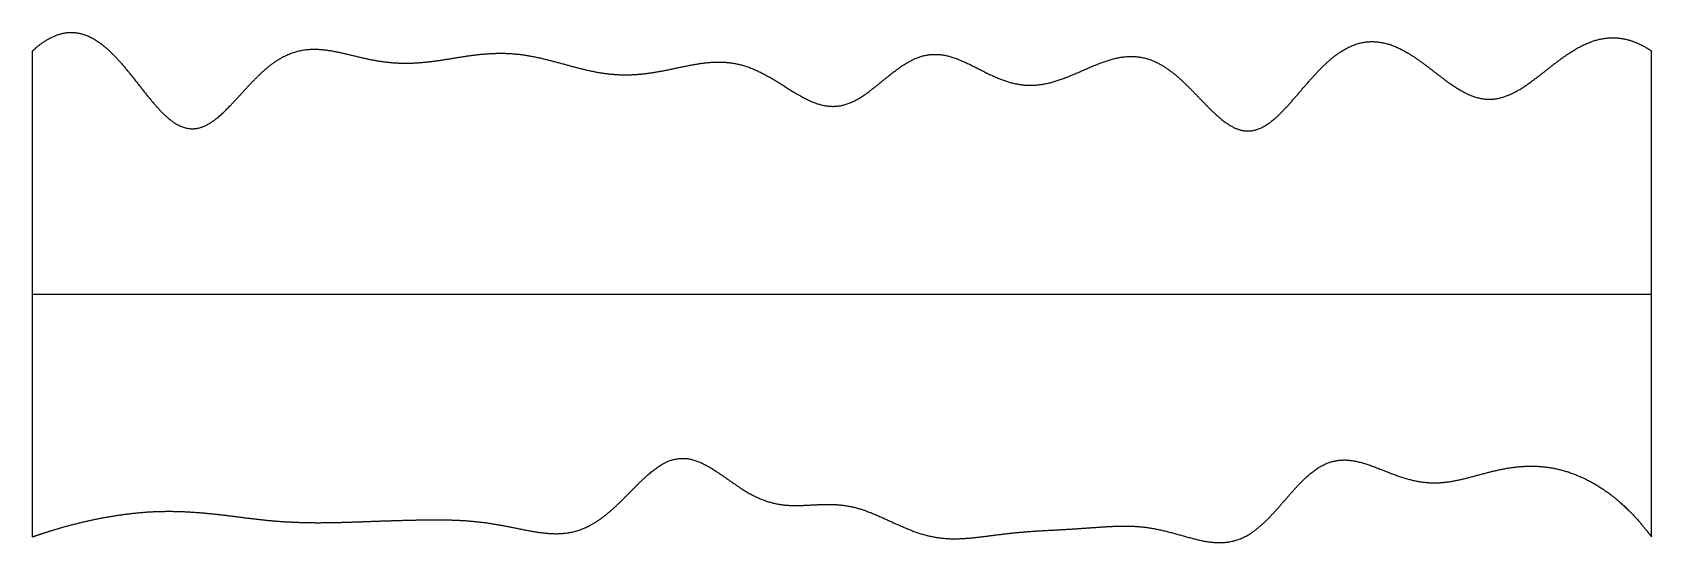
# Model space of a CAD drawing. Header units: millimetres. Extents: x 0 to 10, y 0 to 3.1.
import ezdxf

# ---------------------------------------------------------------- set-up
doc = ezdxf.new("R2010")
doc.units = ezdxf.units.MM
doc.layers.get('0').update_dxf_attribs({"linetype": 'CONTINUOUS'})

msp = doc.modelspace()

# ---------------------------------------------------------------- linework, layer by layer
for points in [[(0, 3), (0.022, 3.021), (0.066, 3.058), (0.132, 3.099), (0.217, 3.126), (0.32, 3.113), (0.42, 3.058), (0.518, 2.966), (0.612, 2.851), (0.705, 2.729), (0.795, 2.62), (0.884, 2.542), (0.973, 2.509), (1.062, 2.526), (1.151, 2.588), (1.243, 2.683), (1.336, 2.789), (1.432, 2.888), (1.531, 2.963), (1.633, 3.006), (1.737, 3.018), (1.841, 3.006), (1.947, 2.981), (2.052, 2.955), (2.156, 2.934), (2.259, 2.924), (2.362, 2.925), (2.466, 2.935), (2.569, 2.951), (2.672, 2.969), (2.776, 2.983), (2.88, 2.989), (2.983, 2.986), (3.086, 2.97), (3.189, 2.946), (3.292, 2.917), (3.394, 2.889), (3.497, 2.866), (3.6, 2.853), (3.703, 2.852), (3.807, 2.862), (3.911, 2.881), (4.015, 2.904), (4.119, 2.925), (4.222, 2.937), (4.326, 2.931), (4.43, 2.904), (4.532, 2.854), (4.635, 2.79), (4.736, 2.724), (4.837, 2.672), (4.936, 2.65), (5.033, 2.665), (5.13, 2.718), (5.226, 2.795), (5.322, 2.877), (5.42, 2.946), (5.518, 2.984), (5.619, 2.985), (5.72, 2.953), (5.823, 2.902), (5.926, 2.847), (6.029, 2.804), (6.132, 2.784), (6.235, 2.789), (6.338, 2.817), (6.441, 2.86), (6.546, 2.908), (6.651, 2.95), (6.756, 2.973), (6.86, 2.968), (6.962, 2.929), (7.062, 2.857), (7.16, 2.762), (7.254, 2.659), (7.347, 2.569), (7.437, 2.51), (7.526, 2.496), (7.615, 2.53), (7.704, 2.606), (7.796, 2.71), (7.89, 2.823), (7.987, 2.929), (8.088, 3.01), (8.192, 3.057), (8.297, 3.067), (8.402, 3.041), (8.506, 2.987), (8.607, 2.913), (8.706, 2.834), (8.803, 2.763), (8.899, 2.713), (8.995, 2.694), (9.09, 2.711), (9.186, 2.759), (9.284, 2.829), (9.382, 2.909), (9.482, 2.985), (9.583, 3.046), (9.685, 3.082), (9.789, 3.089), (9.873, 3.07), (9.936, 3.041), (9.979, 3.015), (10, 3)], [(0, 0), (0, 0.12), (0, 0.36), (0, 0.72), (0, 1.2), (0, 1.8), (0, 2.28), (0, 2.64), (0, 2.88), (0, 3)], [(10, 0), (10, 0.12), (10, 0.36), (10, 0.72), (10, 1.2), (10, 1.8), (10, 2.28), (10, 2.64), (10, 2.88), (10, 3)], [(0, 1.5), (0.4, 1.5), (1.2, 1.5), (2.4, 1.5), (4, 1.5), (6, 1.5), (7.6, 1.5), (8.8, 1.5), (9.6, 1.5), (10, 1.5)], [(0, 0), (0.02, 0.007), (0.06, 0.021), (0.12, 0.04), (0.2, 0.064), (0.301, 0.09), (0.403, 0.113), (0.504, 0.131), (0.606, 0.145), (0.709, 0.155), (0.811, 0.159), (0.913, 0.158), (1.015, 0.152), (1.118, 0.143), (1.22, 0.13), (1.322, 0.117), (1.423, 0.105), (1.525, 0.095), (1.627, 0.09), (1.729, 0.087), (1.832, 0.088), (1.934, 0.09), (2.037, 0.094), (2.139, 0.098), (2.242, 0.101), (2.344, 0.104), (2.446, 0.106), (2.547, 0.106), (2.648, 0.103), (2.75, 0.095), (2.852, 0.081), (2.955, 0.061), (3.058, 0.039), (3.162, 0.021), (3.266, 0.015), (3.368, 0.032), (3.467, 0.077), (3.564, 0.149), (3.659, 0.242), (3.751, 0.339), (3.842, 0.424), (3.933, 0.479), (4.026, 0.495), (4.12, 0.469), (4.216, 0.413), (4.314, 0.341), (4.414, 0.272), (4.516, 0.221), (4.618, 0.195), (4.721, 0.191), (4.824, 0.198), (4.925, 0.204), (5.026, 0.197), (5.126, 0.172), (5.226, 0.131), (5.325, 0.084), (5.424, 0.039), (5.524, 0.005), (5.625, -0.012), (5.727, -0.014), (5.83, -0.004), (5.933, 0.01), (6.037, 0.023), (6.14, 0.033), (6.242, 0.039), (6.344, 0.044), (6.445, 0.05), (6.546, 0.057), (6.647, 0.065), (6.748, 0.069), (6.85, 0.065), (6.954, 0.048), (7.059, 0.021), (7.165, -0.011), (7.269, -0.036), (7.371, -0.041), (7.47, -0.016), (7.564, 0.043), (7.654, 0.131), (7.742, 0.235), (7.83, 0.337), (7.919, 0.42), (8.012, 0.47), (8.109, 0.483), (8.209, 0.463), (8.313, 0.424), (8.417, 0.38), (8.521, 0.346), (8.625, 0.33), (8.727, 0.334), (8.828, 0.354), (8.929, 0.382), (9.031, 0.41), (9.134, 0.431), (9.237, 0.44), (9.34, 0.436), (9.442, 0.417), (9.542, 0.383), (9.64, 0.336), (9.735, 0.274), (9.827, 0.198), (9.898, 0.126), (9.949, 0.065), (9.983, 0.022), (10, 0)]]:
    msp.add_open_spline(points, degree=5)

doc.saveas('drawing.dxf')
